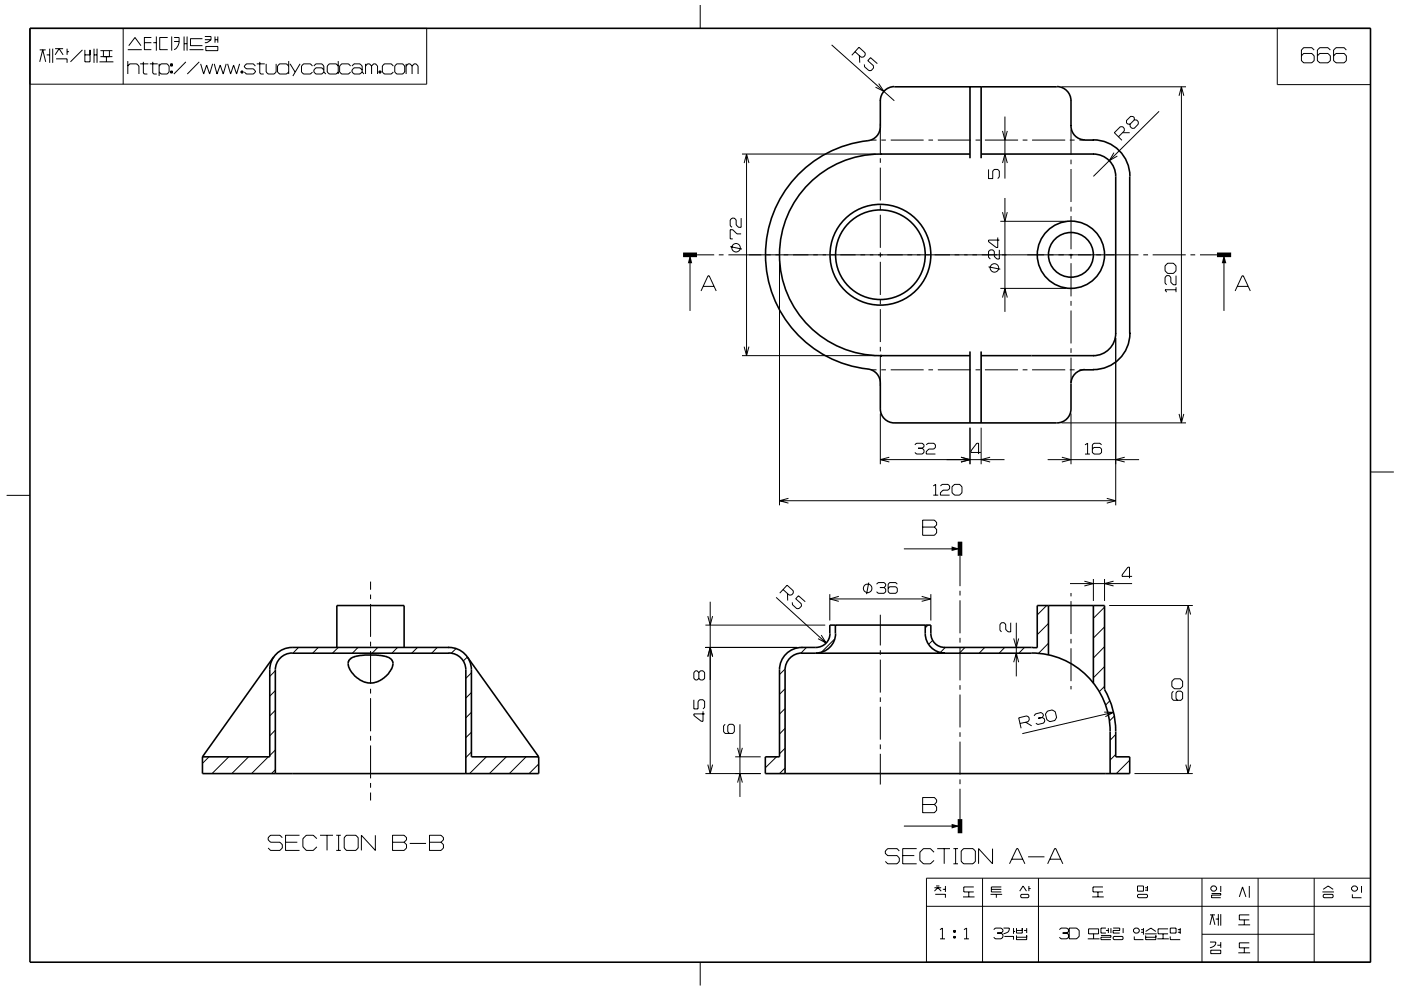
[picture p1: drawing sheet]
<svg xmlns="http://www.w3.org/2000/svg" width="297mm" height="210mm" viewBox="0 0 297 210" stroke-linecap="round" stroke-linejoin="round" font-family="sans-serif">
<g fill="none" stroke="#000" stroke-width=".21">
<path d="M6.3 6h84.2v11.9h-84.2zM8.4 10.6h1.3M8.4 13.1l.7-2.5 .6 2.5M9.9 11.6h.6M10.5 10.3v3M11.2 10.3v3M11.7 10.3h1.7M11.7 11.6l.8-1.3 .9 1.3M11.9 12.5h2.3v.8M14.2 10.3v1.3M14.2 11h.4M17.5 10.6l-2.6 2.5"/>
<path d="M18 11.6h1.1M18 10.6v2.5h1.1v-2.5M19.9 11.6h.7M19.9 10.3v3M20.6 10.3v3M21.1 13.1h2.9M21.3 10.7h2.5M21.3 12h2.5M21.9 10.7v1.3M22.6 12v1.1M23.2 10.7v1.3M26.1 6v11.9"/>
<path d="M27.1 10.5h3M27.1 14l.4-.5h1.5l.5 .5v1.7M27.1 13v2.7M27.3 9.7l1.3-1.7 1.3 1.7M29.7 13.5h1.8M30.4 13.1v2.4l.2 .2h.6M30.6 9.1h1.5M31.8 13.5h1.6M32.1 8h-1.5v2.5h1.5M32.4 13.1v2.4l.2 .2h.6M32.5 9.1h.6M33.1 7.7v3"/>
<path d="M33.7 14l.5-.5h1.2l.5 .5v1.3l-.5 .4h-1.2l-.5-.4M33.7 13.5v2.6M35.6 8h-1.7v2.5h1.7M36.2 13.5h.4v.5h-.4zM36.2 15.1h.4v.4h-.4zM36.4 13.5v.5M36.4 15.1v.4M36.4 7.7v3M36.9 8h1.1a2.28 2.28 0 0 1-1.1 2.5M36.9 8.8h1.1M39 7.7v3M39 9.3h.7"/>
<path d="M39.4 13.1l-2.5 2.6M39.7 7.7v3M40.2 10.5h2.9M42.2 13.1l-2.5 2.6M42.5 13.5l.7 2.2 .6-1.9 .6 1.9 .7-2.2M42.9 8.2h-2.5v1.5h2.5M43.4 7.7h1.3v.7M43.4 8.4h1.3M43.6 9.9h2.6v.8h-2.6zM44.7 8.4l-.8 .7h-.5M45.4 13.5l.6 2.2 .7-1.9 .6 1.9 .7-2.2M45.6 7.7v1.4"/>
<path d="M45.6 8.4h.6M46.2 7.7v1.4M48.3 13.5l.6 2.2 .6-1.9 .7 1.9 .6-2.2M51.1 15.1h.4v.4h-.4zM51.3 15.1v.4M54.1 14l-.4-.5h-1.5l-.4 .5v.2l.4 .4h1.5l.4 .5v.2l-.4 .4h-1.5l-.4-.4M54.4 13.5h1.7M55.1 13.1v2.4l.2 .2h.6M56.4 13.5v1.8l.5 .4h1.2l.4-.4v-1.8M61.2 14l-.5-.5h-1.4l-.5 .5v1.3l.5 .4h1.4l.5-.4M61.2 13v2.7M61.5 13.5l1.1 1.8"/>
<path d="M63.6 13.5l-1.5 2.6M66.3 14l-.5-.5h-1.5l-.4 .5v1.3l.4 .4h1.5l.5-.4M66.5 14l.5-.5h1.2l.5 .5v1.3M68.7 14.9l-.5-.5h-1.2l-.5 .5v.4l.5 .4h1.2l.5-.4M68.7 15.3l.4 .4M71.7 14l-.4-.5h-1.5l-.4 .5v1.3l.4 .4h1.5l.4-.4M71.7 13v2.7M74.3 14l-.4-.5h-1.5l-.4 .5v1.3l.4 .4h1.5l.4-.4M74.6 14l.5-.5h1.2l.5 .5v1.3M76.8 14.9l-.5-.5h-1.2l-.5 .5v.4l.5 .4h1.2l.5-.4M76.8 15.3l.4 .4M77.5 14l.4-.5h.5l.4 .5"/>
<path d="M77.5 13.5v2.2M78.8 14l.4-.5h.4l.4 .5v1.7M78.8 14v1.7M80.3 15.1h.5v.4h-.5zM80.6 15.1v.4M83.4 14l-.4-.5h-1.5l-.4 .5v1.3l.4 .4h1.5l.4-.4M84.1 13.5h1.3l.4 .5v1.3l-.4 .4h-1.3l-.4-.4v-1.3zM86.1 14l.4-.5h.4l.5 .5M86.1 13.5v2.2M87.4 14l.4-.5h.4l.4 .5v1.7M87.4 14v1.7M148.5 1.1v4.9"/>
<path d="M176.3 9.5l13.3 11.9M181.3 11l1.3 1.1h.5l.3-.4v-.5l-1.3-1.2-1.5 1.7M182.2 11.8l.1 1.5M186 13.5l-1.4-1.3-.6 .7 1.2 1v.5l-.5 .6h-.5l-.9-.8v-.5M186.3 17.7l1.1 1.7-1.8-.9M225.1 18.4h26.4M250.5 18.4v71.3M270.8 6h19.8v11.9h-19.8zM278.6 10.6l-.5-.5h-1.7l-.5 .5v2.3l.5 .4h1.7l.5-.4v-1.1l-.5-.5h-1.7l-.5 .5M282.1 10.6l-.5-.5h-1.8l-.5 .5v2.3l.5 .4h1.8l.5-.4v-1.1l-.5-.5h-1.8l-.5 .5M285.5 10.6l-.5-.5h-1.7l-.6 .5v2.3l.6 .4h1.7l.5-.4v-1.1l-.5-.5h-1.7l-.6 .5M157.3 32.7h28.4"/>
<path d="M157.8 34.6l.5-1.9 .5 1.9M158.3 32.7v42.7M184.7 29.7h1.1M186.6 26.2v6.3M186.6 33.6v.9M186.6 35.6v6.9M186.9 29.7h.9M188.8 29.7h7M196.9 29.7h.9M198.8 29.7h7M206.8 29.7h1.1M208.8 29.7h7.1"/>
<path d="M209.6 35.9v2h.9v-1.6l.3-.4h.7l.4 .4v1.2l-.4 .4M212.6 27.8l.5 1.9 .5-1.9M212.6 34.6l.5-1.9 .5 1.9M213.1 24.7v13.2M216.8 29.7h1M218.8 29.7h7M226.8 29.7h1M227.1 27.5v5.3M227.1 33.9v.9M227.1 35.8v7M228.8 29.7h1.2M236.2 32.4l-1 1.7 1.7-1"/>
<path d="M237.2 29l1.2-1.2v-.5l-.4-.4h-.5l-1.2 1.2 1.6 1.7M238 28.1h1.5M240.5 25.4v-.5l-.3-.2h-.5l-.9 .9v.5l.3 .2h.5M240.5 25.4l-.9 .9M240.5 25.4h.5l.3 .4v.5l-.8 .9h-.5l-.4-.4v-.5M245.7 23.6l-13.9 13.8M250 20.3l.5-1.9 .5 1.9M146.3 54.1v11.8M147.8 54.1h3.6M152.4 54.1h1M154.4 54.1h87M154.8 52.3l2.5 .5"/>
<path d="M157.1 49.6h-.9l-.8-.9h-.6v2h.6M157.1 46.3v1.9h-.5l-.5-.5v-1.1l-.4-.3h-.5l-.4 .3v1.3l.4 .3M165.3 55v52.2M186.6 43.6v1M186.6 45.5v7.1M186.6 53.5v1.1M186.6 55.5v7.1M209.6 56.6l2.5 .5M211.5 50.4v2.1h-.3l-1.6-1.2v-.4h2.3M211.9 53v1.9h-.5l-.6-.5v-1.1l-.3-.3h-.5l-.4 .3v1.3l.4 .3M212.1 46.9h14M212.6 45l.5 1.9 .5-1.9"/>
<path d="M213.1 42v24.2M227.1 43.9v1M227.1 45.8v7.1M227.1 53.8v1.1M227.1 55.8v7.1M242.4 54.1h1M244.4 54.1h7M247 56.4l.6-.6h1.2l.5 .6v1l-.5 .6h-1.2l-.6-.6zM249.3 58.5v1.9h-.5l-.6-.5v-1.1l-.3-.3h-.5l-.4 .3v1.3l.4 .3M252.4 54.1h1M254.4 54.1h3.6M259.5 54.1v11.8"/>
<path d="M148.6 61.7l1.5-3.2h.3l1.4 3.2M149.1 60.7h2.3M157.3 75.4h28.4M157.8 73.5l.5 1.9 .5-1.9M184.7 78.4h1.1M186.6 63.5v1.1M186.6 65.6v7M186.6 73.6v.9M186.6 75.6v6.3M186.9 78.4h.9M188.8 78.4h7M196.9 78.4h.9"/>
<path d="M198.8 78.4h7M206.8 78.4h1.1M208.8 78.4h7.1M212.1 61.2h14M212.6 63.1l.5-1.9 .5 1.9M216.8 78.4h1M218.8 78.4h7M226.8 78.4h1M227.1 63.8v1M227.1 65.9v6.9M227.1 73.9v.9M227.1 75.9v5.3"/>
<path d="M228.8 78.4h1.2M236.6 71.7v35.5M249.3 60.9v1.1M249.3 61.5h-2.3l.4 .5M261.9 61.7l1.5-3.2h.2l1.5 3.2M262.4 60.7h2.2M186.6 87.7v10.8M186.6 97.5h26.4M188.6 97l-2 .5 2 .5M194 94.4l.3-.4h1.2l.4 .4v.3l-.4 .4M194.6 95.1h.9M195.5 95.1l.4 .4v.5l-.4 .3h-1.2l-.3-.3"/>
<path d="M196.4 94.4l.4-.4h1.2l.3 .4v.5l-.3 .3h-1.1l-.5 .6v.5h1.9M203.7 97l2 .5-2 .5M205.7 90.7v7.8M208 96h-2.1v-.4l1.2-1.6h.4v2.3M208 90.7v7.8M209.9 97l-1.9 .5 1.9 .5M222.1 97.5h19.4M225.1 89.7h26.4M225.1 97l2 .5-2 .5M227.1 87.7v10.8M230 94.4l.6-.4v2.3M230 96.3h1.1"/>
<path d="M233.5 94.4l-.3-.4h-1.3l-.3 .4v1.6l.3 .3h1.3l.3-.3v-.8l-.3-.3h-1.3l-.3 .3M238.5 97l-1.9 .5 1.9 .5M250 87.8l.5 1.9 .5-1.9M1.4 105.1h4.9M165.3 106.2h71.3M167.2 105.7l-1.9 .5 1.9 .5M191.6 116.4h11.9M195.6 110.3h2.5l.5 .5v.5l-.5 .5 .5 .5v.7l-.5 .5h-2.5zM195.6 111.8h2.5M197.9 103.1l.5-.4v2.3M197.9 105h1M199.4 103.1l.4-.4h1.2l.3 .4v.5l-.3 .4h-1.1l-.5 .5v.5h1.9"/>
<path d="M201.8 103.2l.6-.5h1.1l.5 .5v1.3l-.5 .5h-1.1l-.6-.5zM203.5 117.9v6.4M234.7 105.7l1.9 .5-1.9 .5M290.6 100.1h4.9M63.3 137.3l-1.2 1.2M67.5 137.3l-1.2 1.2M71.7 137.3l-1.2 1.2M75.9 137.3l-1.2 1.2M78.6 123.4v1.7M78.6 126.1v1M78.6 128.1v7M78.6 136.1v1"/>
<path d="M78.6 138.1v7M80.1 137.3l-1.2 1.2M84.3 137.3l-1.2 1.2M88.5 137.3l-1.2 1.2M92.7 137.3l-1.2 1.2M96.7 137.6l-1 1M99.1 139.4l-.9 .8M149.6 132.6h25.4M149.6 137.3h19.4M150.1 130.7l.5 1.9 .5-1.9M150.1 139.3l.5-2 .5 2M150.6 127.6v36.5"/>
<path d="M164.6 126.7l10.6 9.7M166 125l1.3 1.2h.5l.4-.4v-.5l-1.3-1.2-1.6 1.7M167 125.9v1.5M170.7 127.6l-1.4-1.2-.6 .6 1.2 1.1v.5l-.5 .5h-.4l-1-.8v-.5M171 137.3l-1.2 1.2M174.1 134.7l1.1 1.7-1.8-.9M175.9 127h21.5M175.9 126v5.6M176.9 135.5l-2.7 2.8M177.8 126.5l-1.9 .5 1.9 .5M184.2 123.6l-.5 2.4M185.8 123.9l.4-.3h1.2l.4 .3v.3l-.4 .4"/>
<path d="M186.6 124.6h.8M186.6 130.4v6.5M186.6 137.9v1M186.6 139.9v7M187.4 124.6l.4 .4v.5l-.4 .3h-1.2l-.4-.3M190.2 123.9l-.3-.3h-1.3l-.3 .3v1.6l.3 .3h1.3l.3-.3v-.7l-.3-.4h-1.3l-.3 .4M195.4 126.5l2 .5-2 .5M196.8 132.6l-.6 .6M197.4 126v5.6M197.7 135.8l-.8 .9M200.4 137.3l-1.1 1.1M203.5 125.3v1"/>
<path d="M203.5 127.3v7M203.5 135.3v1M203.5 137.3v7M204.6 137.3l-1.2 1.2M208.8 137.3l-1.2 1.2M213 137.3l-1.2 1.2M214.3 132.1v1.9h-.6l-.5-.5v-1l-.3-.4h-.6l-.3 .4v1.2l.3 .3M214.9 135.4l.6 1.9 .5-1.9M215.5 132.1v11.4M217.2 137.3l-1.2 1.2M221.9 128.4l-2 2M222.3 132.2l-2.4 2.4"/>
<path d="M222.3 136.4l-2.1 2.2M226.9 123.8h13.1M227.1 125.8v.7M227.1 127.5v7M227.1 135.5v1M227.1 137.5v7M229.9 123.3l1.9 .5-1.9 .5M231.8 122.8v4.7M234.2 137.2l-2.4 2.4M234.2 133l-2.4 2.3M234.2 128.8l-2.4 2.3M234.2 122.8v4.7"/>
<path d="M235.2 128.4h17.7M236.1 123.3l-1.9 .5 1.9 .5M240 122.3h-2.1v-.4l1.2-1.6h.4v2.3M251.4 130.3l.5-1.9 .5 1.9M251.9 128.4v35.7M58.4 159.1l-1.2 1.2M58.4 154.8l-1.2 1.3M58.4 150.7l-1.2 1.1M58.4 146.5l-1.2 1.2M58.4 142.3l-1.2 1.2M78.6 146.1v1M78.6 148.1v7"/>
<path d="M78.6 156.1v1M78.6 158.1v7M99.9 155.3l-1.1 1.2M99.9 151.1l-1.1 1.2M99.9 146.9l-1.1 1.2M99.9 142.7l-1.1 1.2M99.9 159.5l-1.1 1.2M147.1 148.4v2h.9v-1.6l.3-.4h.8l.3 .4v1.2l-.3 .4M148.2 142.7l-.4-.4h-.4l-.3 .4v1.2l.3 .3h.4l.4-.3M148.2 142.7l.3-.4h.6l.3 .4v1.2l-.3 .3h-.6l-.3-.3M148.2 142.7v1.2M149.1 150.9v2.1h-.4l-1.6-1.2v-.4h2.3"/>
<path d="M153.8 153.6l-.4 .4v1.2l.4 .4h1.6l.3-.4v-1.2l-.3-.4h-.8l-.3 .4v1.2l.3 .4M156.4 158.6l.5 1.9 .5-1.9M156.9 153.6v15.4M166.5 158.7l-1.2 1.2M166.5 154.5l-1.2 1.2M166.5 150.3l-1.2 1.2M166.5 146.1l-1.2 1.2M166.5 141.9l-1.2 1.2M186.6 147.9v1M186.6 149.9v7M186.6 157.9v1M186.6 159.9v6.5"/>
<path d="M203.5 145.3v1M203.5 147.3v7M203.5 155.3v1M203.5 157.3v7M214.9 140.5l.6-1.9 .5 1.9M216.2 153.5l1.8-.4 .2-.5-.1-.5-.4-.3-1.7 .5 .5 2.2M217.5 153.2l1.2 .8M219.2 151.8l.3-.4 1.2-.3 .4 .3 .1 .4-.2 .4M221 152.2l-.9 .2M221 152.2l.4 .2 .1 .5-.2 .5-1.3 .3-.4-.3M222.1 150.8l1-.2 .6 .4 .3 1.2-.4 .6-1 .3-.6-.5-.3-1.1zM227.1 145.5v.7"/>
<path d="M234.1 151l2 .1-1.7 .9M234.2 145.6l-1.2 1.1M234.2 141.4l-2.4 2.4M235.3 148.6l-.9 1M236.1 151.1l-19.4 4.5M236.3 151.9l-1.1 1M236.6 155.8l-1.2 1.2M248.8 146.6l-.3 .3v1.3l.3 .3h1.6l.3-.3v-1.3l-.3-.3h-.7l-.4 .3v1.3l.4 .3M249 144h1.2l.5 .5v1.1l-.5 .5h-1.2l-.5-.5v-1.1zM44.3 160.5l-1.4 1.4M48.5 160.5l-3.5 3.6M52.7 160.5l-3.6 3.6"/>
<path d="M56.9 160.5l-3.6 3.6M58.4 163.3l-.8 .8M59.9 177.7l-.6-.5h-1.9l-.5 .5v.4l.5 .5h1.9l.6 .5v.8l-.6 .5h-1.9l-.5-.5M60.5 178.6h2.5M63.5 177.2h-3v3.2h3M67.2 177.9l-.8-.7h-1.5l-.7 .7v1.7l.7 .8h1.5l.8-.8M67.9 177.2h2.7M69.3 177.2v3.2M71.3 177.2h1M71.8 177.2v3.2M73.4 177.2h2l.5 .5v2.2l-.5 .5h-2l-.4-.5v-2.2zM78.6 166.1v1"/>
<path d="M78.6 168.1v1.7M79.6 177.2v3.2l-3-3.2v3.2M83.2 177.2h2.5l.5 .5v.4l-.5 .5 .5 .6v.7l-.5 .5h-2.5zM83.2 178.6h2.5M86.9 178.9h3.4M91.1 177.2h2.4l.5 .5v.4l-.5 .5 .5 .6v.7l-.5 .5h-2.4zM91.1 178.6h2.4M103.1 160.5l-3.5 3.6M107.4 160.5l-3.6 3.6M111.5 160.5l-3.5 3.6M114.2 162l-2 2.1M149.6 164.1h11.7"/>
<path d="M150.1 162.2l.5 1.9 .5-1.9M155.9 160.5h5.4M156.4 166l.5-1.9 .5 1.9M164.6 160.5l-2.3 2.3M166.5 162.9l-1.2 1.2M191.6 175.2h11.9M194.4 180h-3v3.2h3M195.6 169.2h2.5l.5 .5v.4l-.5 .5 .5 .6v.7l-.5 .5h-2.5zM195.6 170.6h2.5M198.7 180h2.7M200.2 180v3.2M202.1 180h1"/>
<path d="M202.6 180v3.2M203.5 165.3v1M203.5 167.3v6.4M210.4 180v3.2l-2.9-3.2v3.2M236.6 160l-1.2 1.2M239.5 161.2l-2.8 2.9M240.5 164.1h12.4M251.4 162.2l.5 1.9 .5-1.9M71.3 180.4h1M190.7 180.5l-.5-.5h-2l-.5 .5v.5l.5 .5h2l.5 .5v.7l-.5 .5h-2l-.5-.5M191.4 181.5h2.4M196.4 186.3h94.2v17.8h-94.2z"/>
<path d="M196.4 192.2h94.2M198 180.8l-.7-.8h-1.5l-.8 .8v1.7l.8 .7h1.5l.7-.7M198.1 188.3h1.5M198.1 189l.7-.7 .8 .7M198.3 189.7h2.1v.7M198.5 187.9h.7M199.3 197.2l.5-.4v2.3M199.3 199.1h1.1M199.9 188.6h.5M200.4 187.9v1.3M202.1 183.2h1M202.2 198.6h.4v.4h-.4z"/>
<path d="M202.2 197.4h.4v.3h-.4zM202.4 197.4v.3M202.4 198.6v.4M203.8 180.5l.5-.5h2l.5 .5v2.2l-.5 .5h-2l-.5-.5zM204.2 190.2h2.4M204.4 199.1h1M204.4 197.2l.5-.4v2.3M205.4 189.2v1M206.5 188.1h-2.2v1.1h2.2M208.3 186.3v17.8M210 189.7h2.5M210.2 188.6h2.1"/>
<path d="M210.7 197.2l.3-.4h1.3l.3 .4v.4l-.3 .3M211.2 189.7v.7M211.4 197.9h.9M212.3 197.9l.3 .3v.6l-.3 .3h-1.3l-.3-.3M212.3 188.1h-2.1v1.1h2.1M212.8 196.8h1.2a1.11 1.11 0 0 1-1.2 1.3M212.9 198.6h2v.7M214 183.2l1.6-3.2h.2l1.5 3.2M214.5 182.2h2.3M214.9 196.8v1.3M214.9 197.6h.3M215.5 197.4h1.2"/>
<path d="M215.5 196.8v1.1h1.2v-1.1M215.5 198.4v.9h2.2v-.9M215.5 198.8h2.2M216.2 189l.7-1.1 .7 1.1M216.6 189.7h1.4l.1 .2v.3l-.1 .2h-1.4l-.2-.2v-.3zM217.1 197.4h.6M217.7 196.8v1.1M218 181.7h3.4M218.1 187.9v1.1M218.1 188.5h.4M220.2 186.3v17.8M222.1 183.2l1.5-3.2h.3l1.4 3.2"/>
<path d="M222.6 182.2h2.3M224.6 197.2l.4-.4h1.2l.4 .4v.4l-.4 .3M225.3 197.9h.9M226.2 197.9l.4 .3v.6l-.4 .3h-1.2l-.4-.3M226.7 196.8h1.6l.5 .6v1.2l-.5 .5h-1.6zM230.6 199.1h2.5M230.8 197h2.1v1.1h-2.1zM231.6 190.2h2.4M231.9 198.1v1M232.8 189.2v1M233.4 198.4h2.1v.4h-2.1v.5h2.1M233.8 188.1h-2.1v1.1h2.1"/>
<path d="M234.5 197.4h.5M234.5 196.8h-1.1v1.1h1.1M235 196.8v1.1M235.5 196.8v1.1M236 196.8h1.4v.6h-1.4v.5h1.4M236.2 198.6h1.7l.2 .2v.3l-.2 .2h-1.7l-.2-.2v-.3zM238.1 196.8v1.1M240.3 197.2l.4-.4h.5l.4 .4v.4l-.4 .3h-.5l-.4-.3zM240.5 198.6v.7h1.9M241.2 187.9h1.2v1.1h-1.2zM241.2 189.9l.2-.2h1.7l.2 .2v.3l-.2 .2h-1.7l-.2-.2zM241.9 197.2h.5"/>
<path d="M241.9 197.7h.5M242.4 196.8v1.4M242.7 198.1h2.5M242.8 188.3h.5M242.8 188.8h.5M242.9 198.4v.9h2.2v-.9M242.9 198.8h2.2M242.9 197.6l1.1-.8 1.1 .8M243.3 187.9v1.1M245.4 199.1h2.4M246.6 198.1v1M247.6 197h-2.1v1.1h2.1"/>
<path d="M248.1 198.6v.7h2.1M248.1 196.8h1.2v1.1h-1.2zM249.7 197.7h.5M249.7 197.2h.5M250.2 196.8v1.3M254.8 198.2h23.8M254.8 186.3v17.8M256.5 199.8h1.3a1.17 1.17 0 0 1-1.3 1.2M256.5 194h1.1M256.5 196.2l.5-2.2 .6 2.2M256.9 189.5h1.9v.4h-1.9v.5h1.9M257 187.9h.6l.3 .4v.3l-.3 .4h-.6l-.3-.4v-.3z"/>
<path d="M257.8 194.9h.5M258.3 193.9v2.4M258.8 187.9v1.3M258.8 199.8v1.2M258.8 193.9v2.4M262.5 196.2h2.5M262.8 190.2l.6-2.1 .8 2.1M263.8 195.1v1.1M264.9 187.9v2.5M264.9 194h-2.1v1.1h2.1M264.9 200h-2.1v1h2.1M266.7 186.3v17.8"/>
<path d="M278.6 186.3v17.8M280.4 189.2h2.4M280.5 189.9l.2-.2h1.8l.2 .2v.3l-.2 .2h-1.8l-.2-.2zM280.5 188.6l1.1-.7 1.1 .7M286.7 189.7v.7h2M286.9 187.9h.5l.4 .4v.3l-.4 .4h-.5l-.3-.4v-.3zM288.7 187.9v1.5M148.5 204.1v4.9M256.7 201.5h2.1v.8h-2.1zM258.1 200.5h.7M262.5 202.1h2.5M263.8 201v1.1"/>
<circle cx="156.1" cy="52.5" r=".91"/>
<circle cx="210.8" cy="56.8" r=".9"/>
<circle cx="184" cy="124.8" r=".91"/>
</g>
<g fill="none" stroke="#000" stroke-width=".34">
<path d="M6.4 6h284.2v198.1h-284.3zM205.7 18.4v15.2M208 18.4v15.2M224.1 18.4h-34.5a3 3 0 0 0-3 3v5.5a2.97 2.97 0 0 1-2.6 2.9 24.4 24.4 0 0 0-21.7 24.6 24.4 24.4 0 0 0 22.3 24 2.98 2.98 0 0 1 2 2.8v5.5a2.98 2.98 0 0 0 3 3h34.5M224.1 18.4a3 3 0 0 1 3 3v5.3a2.94 2.94 0 0 0 2.9 3M186.6 32.7h.3a21.4 21.4 0 0 0-21.6 21.4 21.4 21.4 0 0 0 21.6 21.3h-.3h19.1M186.6 32.7h19.1M208 32.7h23.8M230 29.7h1.8M231.8 32.7a4.7 4.7 0 0 1 4.8 4.7v33.2a4.7 4.7 0 0 1-4.8 4.8h-23.8M231.8 29.7h-.1a7.7 7.7 0 0 1 7.9 7.7M239.5 37.4v33.3"/>
<path d="M205.7 74.5v15.2M208 74.5v15.2M230 78.4a2.97 2.97 0 0 0-2.9 3M230 78.4h1.8M239.6 70.7v-.1a7.7 7.7 0 0 1-7.9 7.8h.1M227.1 81.4v5.3a2.97 2.97 0 0 1-3 3M58 139.3l-15.1 21.2M61.9 138.5a3.6 3.6 0 0 0-3.5 3.6M61.9 138.5h33.3M71.4 137.3v-8.9h14.3v8.9M95.2 138.5a3.5 3.5 0 0 1 3.6 3.6M99.1 139.3l15.1 21.2"/>
<path d="M170 138.5h.1a3.6 3.6 0 0 0-3.6 3.6M170 137.3h.1a4.7 4.7 0 0 0-4.8 4.8M170 138.5h48.7M175.9 134.4v-1.8h21.5a4.2 4.2 0 0 0 1.1 4.1 2.97 2.97 0 0 0 1.8 .6l19.6 .1v-9h14.3v17.9a17.7 17.7 0 0 1 2.4 8.8M176 134.4a2.97 2.97 0 0 1-3 2.9h-3M177.1 132.6a5.4 5.4 0 0 1-.9 4.4 4.2 4.2 0 0 1-3.2 1.5M196.2 132.6a5.6 5.6 0 0 0 .9 4.4 4.1 4.1 0 0 0 3.2 1.5M218.7 138.5a16.6 16.6 0 0 1 16.7 16.6M222.3 128.4v10.5M231.8 128.4v16.5M57.2 142.1v18.4h-14.3M58.4 142.1v22"/>
<path d="M73.8 140.8l.1 .6 .3 .7 .9 1.2 1.2 .9 1.2 .5a5.1 5.1 0 0 0 5.6-3l.2-.9M73.8 140.8l.2-.7 .5-.5 1.2-.5 1.7-.2h2.4l2.2 .4 1.1 .6 .2 .9M98.8 142.1v22M99.9 142.1a4.7 4.7 0 0 0-4.8-4.8h-33.2a4.7 4.7 0 0 0-4.7 4.8M99.9 142.1v18.4h14.3M165.3 142.1v18.4h-3v3.6h77.2v-3.6h-2.9v-5.3M166.5 142.1v22M235.4 155.2v8.9M42.9 160.5v3.6h71.3v-3.6"/>
<circle cx="186.7" cy="54" r="9.5"/>
<circle cx="186.7" cy="54" r="10.7"/>
<circle cx="227.1" cy="54" r="7.1"/>
<circle cx="227.1" cy="54" r="4.7"/>
</g>
<path d="M144.8 54.1h3M258 54.1h3M203.5 114.9v3M203.5 173.7v3" fill="none" stroke="#000" stroke-width=".97" stroke-linecap="butt"/>
<path d="M146.3 54.1l.5 1.7h-1zM259.5 54.1l.5 1.7h-1zM201.8 115.9l1.7 .5-1.7 .5zM201.8 174.7l1.7 .5-1.7 .5z" fill="#000"/>
</svg>
